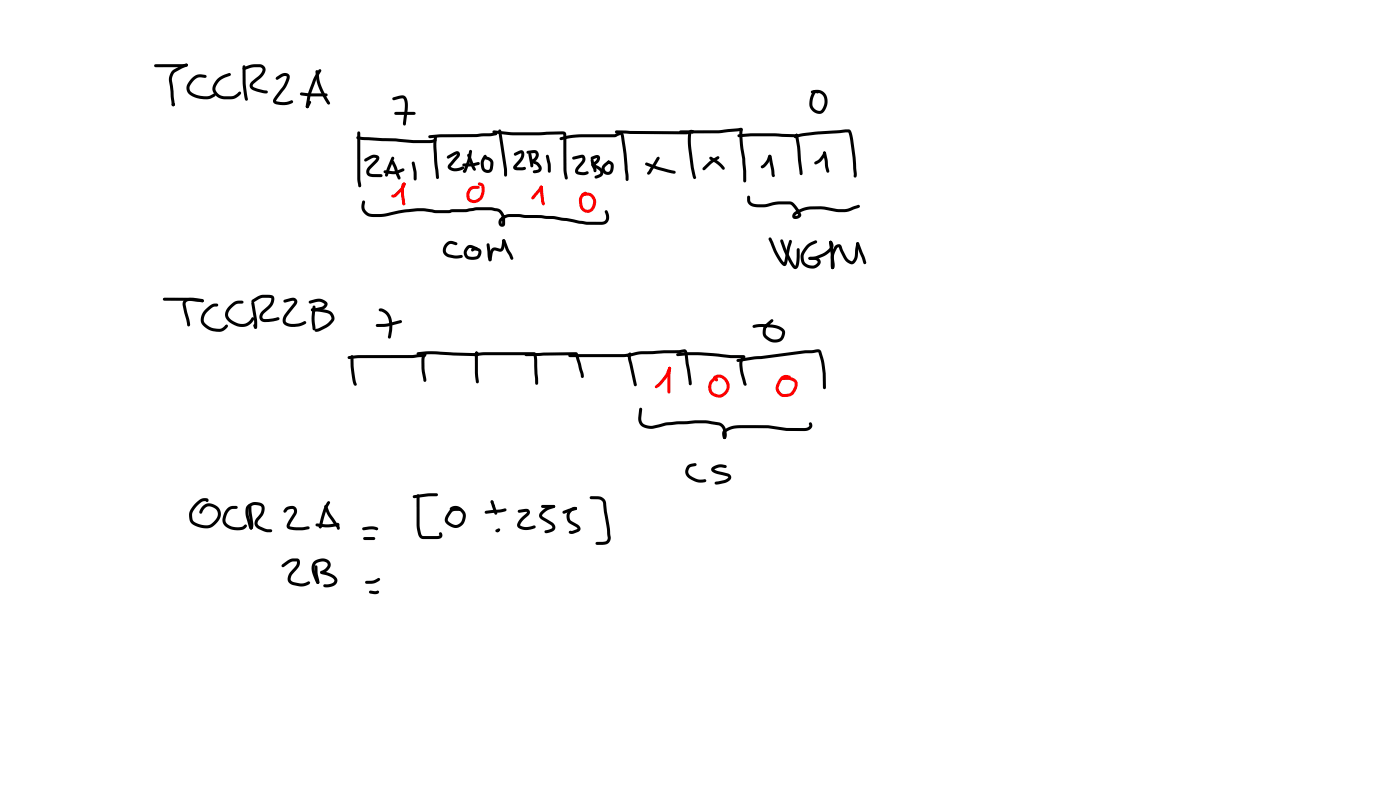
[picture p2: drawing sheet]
<svg xmlns="http://www.w3.org/2000/svg" width="337mm" height="190mm" viewBox="0 0 337 190" stroke-linecap="round" stroke-linejoin="round" font-family="sans-serif">
<g fill="#000">
<path d="M37.1 15.5l7.8-.2 .3 .3-.3 .4-1 .1h-6.5l-.3-.1zM41.4 17l2.3-1.3 1.1-.4 .3 .1 .1 .2-.2 .3-2.8 1.4a2.33 2.33 0 0 0-.8 2.5l.6 5.4-.4 .3-.3-.3-.5-4.5a3.9 3.9 0 0 1 0-2.5zM46.2 18.7l.9-.6 .7-.2 1.6 .1 .3 .4-.4 .3-1-.1a3.1 3.1 0 0 0-2.7 2.4 1.45 1.45 0 0 0 1.1 1.6 4.4 4.4 0 0 0 4.4 0l.4-.2 .3 .1 .1 .3-.2 .3a5.5 5.5 0 0 1-6.6-.9 2.39 2.39 0 0 1 .7-3zM52.2 19l1.4-.9 1.5-.6 .3 .1 .1 .5-1.3 .5a2.79 2.79 0 0 0-2.2 3.3l.8 .9 1.2 .3h2l1.6-1.1a.56 .56 0 0 1 .3 .5 .56 .56 0 0 1-.4 .5 2.86 2.86 0 0 1-2 .9h-1.5a2.64 2.64 0 0 1-2.7-1.6 2.64 2.64 0 0 1 .7-3.1zM58.4 16.3l1.8-.7 2-.2a1.49 1.49 0 0 1 1.6 1 1.49 1.49 0 0 1-.5 1.7l-2.4 2.1-.2 .4 .5 .5 2.2 .6a.64 .64 0 0 1 .6 0 .64 .64 0 0 1 .3 .7h-1.1l-2.2-.7a1.2 1.2 0 0 1-1-.8 1.2 1.2 0 0 1 .5-1.3l1.4-1.2a2 2 0 0 0 1.2-1.9l-.6-.3h-1.5l-2.3 .7-.3-.2zM58.4 15.8l.3-.1 .3 .3 .1 4.3 .5 3.5-.1 .3h-.5a10.4 10.4 0 0 1-.7-4.1zM66.4 18.5l1-.6a1.27 1.27 0 0 1 1.4-.4 1.27 1.27 0 0 1 .8 1.2l-.9 2.4-2.3 3.2a4.1 4.1 0 0 0 2.4 .2l1.3-.4 .4 .3a3.2 3.2 0 0 1-3.2 .8l-.8-.1a.92 .92 0 0 1-.9-.7 .92 .92 0 0 1 .4-1l1.5-2a4.8 4.8 0 0 0 1.4-3l-.7-.1-1.6 .9-.4-.4zM75.9 16.9l.3-.1 .4 .3 .2 1.9a18.2 18.2 0 0 0 2.6 5.8l-.4 .3-.3-.1a15.4 15.4 0 0 1-2.9-7.8zM76.6 16.8l.3-.2 .4 .4a20.4 20.4 0 0 0-2.6 5.8l-.6 3.1h-.5l-.1-.6a19.5 19.5 0 0 1 3.1-8.5zM41.5 24.7l.5 .1 .1 .2-.2 .4-.3 .1-.3-.3zM72.2 22.3l6.2 .1 .4 .4-.4 .4-4.4-.1-1.6-.2-.3-.3zM74.2 24.2l.5 .1 .1 .3-.6 1.2-.3 .2-.4-.4z"/>
<path d="M85.8 32.8l9.4 .4 4.2 .5 4.1-.1 .7-.1a.52 .52 0 0 1 .7 .2l-.2 .3-.8 .3-4.6 .1-4.2-.4-8.3-.4-1.1-.3zM86 31.7l.2-.1 .4 .3v11.2l.2 1.6-.3 .3-.4-.3-.2-1.6zM94.4 23.5l1.4-.5a1.49 1.49 0 0 1 1.6 .1 1.49 1.49 0 0 1 .6 1.5v1.7l-.4 3.5-.4 .4-.3-.4 .4-3.6v-1.8a.76 .76 0 0 0-.4-.7 .76 .76 0 0 0-.9 0l-1.3 .4-.3-.1zM94.9 27l4.7-.1 .3 .3-.3 .4h-4.5l-.2-.1zM103 32.6l2.7-.3 8.8-.1 4.7-.4 .4 .3-.4 .4-1 .2-3.7 .2-8.4 .1-2.8 .2-.3-.1zM104.5 32.6h.5l.1 .2a49.4 49.4 0 0 0 .4 9.8l-.3 .4-.4-.3-.3-2.7a24.7 24.7 0 0 1 0-7.4zM118.5 31.4l.3-.1 4.5 .5 12-.2 .6 .1 .2 .7 .1 8.5 .3 1.9-.1 .2-.5 .1a3.1 3.1 0 0 1-.4-2.2l-.1-8.7-5.9 .3h-6.7l-4.1-.5-.3-.3zM119.9 31.2l.2-.1 .4 .3 1.4 9.1v1.6l-.4 .3-.3-.3-.1-1.5-1.3-9.1zM134.6 33.1l.2-.1a28.8 28.8 0 0 1 9.2-.7l3.7-.1 .8-.3a.79 .79 0 0 1 .8-.3 .79 .79 0 0 1 .6 .6l.7 4.7 .5 5v1.2l-.4 .4-.3-.4-.5-6.1-.7-4.7-1.3 .7h-3.9a29.7 29.7 0 0 0-9.1 .7l-.3-.1zM147.9 31.4l17 .1 1.6-.2 .4 .4-.3 .3-1.7 .3-13.5-.1-3.2-.2-.4-.3zM163.3 31.4l9.4-.1 5.5-.6 .4 .3v.3a13 13 0 0 0 .2 5l.6 4.8v2.4l-.4 .3-.3-.3-.3-5.3a27.4 27.4 0 0 1-.6-6.7l.1-.4 .2 .3-5.4 .6h-9.1l-.3-.1zM165.7 31.4l.6-.2a.44 .44 0 0 1 .5 .3 .44 .44 0 0 1-.3 .5l-.3-.2 .1 .2-.1-.1-.1 1 .2 3.9a18 18 0 0 0 1 5.7l-.1 .4-.2 .1-.4-.2a19.1 19.1 0 0 1-1-5.9l-.3-2.8a4.1 4.1 0 0 1 .4-2.7z"/>
<path d="M166.2 31.5l.3-.2 .3 .1v.5l-.3 .1-.3-.1zM177.4 32.4l3-.4h5.9l5.1 .2-.2 .2 .4-.2 .3 .4-.1 .2-.4 .2-10.6-.3-3.2 .3-.2-.1zM184.8 37.3l.3-.1 .3 .3-.7 1.7-1.1 1.1-.4 .2-.3-.4a5.9 5.9 0 0 0 1.9-2.8zM184.8 37.3l.4-.1 .3 .4 .6 3.1 .1 1.8a.54 .54 0 0 1-.6-.2 .54 .54 0 0 1-.1-.5l-.7-4.1 .1 .2-.2-.4zM190.9 32.6a17 17 0 0 1 6.1-1l6.2-.5a1.18 1.18 0 0 1 1.7 1.2l.8 5.5 .3 3.8a.64 .64 0 0 1-.1 .7 .64 .64 0 0 1-.6 .3l-.2-2a42.9 42.9 0 0 0-1.1-8.7l-.1-.1h.1l-8.1 .6-2.8 .3-1.9 .5-.3-.1zM191.3 32.2h.5l.1 .4-.1 .2h-.5l-.2-.3zM191.3 32.2h.5l.1 .3-.2 .3-.5-.1-.1-.2zM191.3 32.2h.5l.1 .3 .4 2.7 .6 6.5-.3 .4-.4-.4-.6-6.4-.5-2.7zM198 36.5h.5l.1 .3-.3 .8a3.8 3.8 0 0 1-2.2 1.9l-.3-.1v-.4a3.9 3.9 0 0 0 2-2zM195 21.9l1-.3a2.67 2.67 0 0 1 2.8 3.7l-.1 .5a1.93 1.93 0 0 1-1.6 1.6 1.93 1.93 0 0 1-2-1 3.9 3.9 0 0 1 .8-4.8l.9 .3v.5l-.7-.1a3.5 3.5 0 0 0-.5 3.6 1.21 1.21 0 0 0 1.9 .5 2.57 2.57 0 0 0-.1-3.8l-.8-.3-1.3 .2-.3-.1zM197.9 36.5l.3-.1 .3 .2 .4 1.7 .5 2.8-.4 .4-.3-.2-.3-1.1-.6-3.4zM179.7 47.1h.5l.1 1.1a1.18 1.18 0 0 0 1.1 .8l.9 .1a7 7 0 0 0 3.3-.5l1.5-.2h2.9a4.9 4.9 0 0 1 2.6 3.4 1.34 1.34 0 0 1-2.1 .4l.1-.8a6.3 6.3 0 0 1 4.2-1.8 20.4 20.4 0 0 1 6.8 .6l2.1-.1 2.7-.9 .3 .4-.5 .4a9 9 0 0 1-4.6 1 18.6 18.6 0 0 0-7.5-.6l-2 .8-1 .7 .8-.2a4.5 4.5 0 0 0-2-2.6h-1.4a12.2 12.2 0 0 0-4.5 .7h-1.2a2.79 2.79 0 0 1-3-1.1l-.2-.6z"/>
<path d="M184.8 57.1l.3-.1 .3 .2 1.6 3.6 1 1.7 .7 .7-.3 .1 1.2-5.3 .4-.4 .3 .1 .1 .4-1.1 4.7a.79 .79 0 0 1-.2 .9 .79 .79 0 0 1-.8 .1l-.9-.9-1.3-2.2-1.3-3.2zM187.7 57.6l.2-.1 .3 .2 1.1 2.8 1.8 3.4 .4-1.3v-2.6l.4-.4 .2 .1 .1 2-.2 1.9a.85 .85 0 0 1-.6 1 .85 .85 0 0 1-1-.5l-2-3.7-.8-2.4zM193.9 58.9l1.1-.7 1-.5 .3 .1 .1 .5-1.1 .5a3.3 3.3 0 0 0-2 3.8 1.76 1.76 0 0 0 1.5 1.3 1.76 1.76 0 0 0 1.8-1l-.5-.4-1.4-.1-.4-.3 .4-.4h1.2a1.3 1.3 0 0 1 1.4 1.1 1.3 1.3 0 0 1-1 1.4 2.71 2.71 0 0 1-3.4-.7 2.71 2.71 0 0 1 .2-3.5zM199.4 58l.3-.2 .3 .4 .6 5.9a.43 .43 0 0 1-.3 .5 .43 .43 0 0 1-.5-.3l.2-.3zM205.9 58.3l.3-.1 .3 .2 1.3 3.2 .5 1.5-.4 .4-.4-.3-1.7-4.6zM39.2 71.6l6.2-.1 2.9 .3a.46 .46 0 0 1 .6 .3 .46 .46 0 0 1-.2 .5l-.4-.1 .2 .1-3.1-.3-5.9-.1-.4-.3zM44.2 72.1l.7-.4 1.4-.2 2.4 .4 .3 .4-.3 .3-2.2-.3a1.52 1.52 0 0 0-1.8 .5l.3 2.2 .7 2.5v.6l-.4 .3-.3-.3-1.1-4.7 .1-.8zM49.3 74.4l1.2-1 .8-.4h1.1v.5a4 4 0 0 0-3.4 3.4 2.45 2.45 0 0 0 2.1 1.9l1.9 .2 .4-.2 .8-.7 .3-.2 .2 .1a1.43 1.43 0 0 1-1.1 1.5l-.6 .2a4.9 4.9 0 0 1-4.1-1.4 2.61 2.61 0 0 1 .4-3.9zM55.1 73.5l1.5-1.1 .8-.2 1.1 .1v.5l-1.1 .1a3 3 0 0 0-2.5 3.1 3.6 3.6 0 0 0 4.8 1.3l.9-1.1 .4 .1a1.99 1.99 0 0 1-1.4 1.9 4.4 4.4 0 0 1-5.5-2.3l.2-1.2zM60.6 72l1.3-.8a5.3 5.3 0 0 1 3.4-.3 1.13 1.13 0 0 1 .5 1.7l-.5 1-1.9 1.8-.3 .7a.49 .49 0 0 0 .6 .6l3.1-.5 .3 .1v.5a8 8 0 0 1-3.7 .5 1.48 1.48 0 0 1-1.1-1.2 1.48 1.48 0 0 1 .8-1.5l.9-.8a2.45 2.45 0 0 0 1.2-2.2l-.7-.1a3.3 3.3 0 0 0-2.3 .4l-1.4 .8-.4-.4zM60.5 72.6l.3-.1 .3 .3 .7 4.2a2.21 2.21 0 0 1-.1 1.9h-.5l-.1-.3v-1.5l-.7-4.2zM61 77.9l.2-.1 .4 .3 .2 .5-.1 .3-.3 .1-.3-.3-.2-.4z"/>
<path d="M61.2 78.3h.5l.1 .3-.1 .3h-.5l-.1-.3zM68.2 72.1l1.6-.5a1.1 1.1 0 0 1 1.4 .3 1.1 1.1 0 0 1-.1 1.5l-2.1 2.6a1.01 1.01 0 0 0-.3 1.3 1.01 1.01 0 0 0 1.2 .5 5.5 5.5 0 0 0 3.4-.7l.3 .4a4 4 0 0 1-3.5 1 1.79 1.79 0 0 1-2.2-1.4l.2-.9 .3-.6 2.4-3.1-.5-.3-1.8 .5-.3-.1zM74.3 72.4l1.4-.5a2.42 2.42 0 0 1 3.1 1.1l-.3 .7-.7 .6-2.7 .5-.3-.1v-.5l2.5-.5 .7-.6-1.3-.6-2.1 .4-.3-.1zM74.8 74.2a8.8 8.8 0 0 1 4.8 .7 1.88 1.88 0 0 1 .6 2.2l-1.3 1.4-1.9 1a.88 .88 0 0 1-1.4-.1l.1-.3 .9-.3 1.9-.9 1.2-1.4a1.41 1.41 0 0 0-1.4-1.3l-3.2-.4-.3-.1zM75.2 73.5h.5l.2 .2-.3 2.7 .3 2.6-.4 .4a.9 .9 0 0 1-.4-1.1l-.2-2.2zM90.4 77.9l2.7-.2 3.1-.8 .3 .1 .2 .3-.3 .3-3.6 .9-2.1 .1-.3-.2zM91.1 74.2a2.86 2.86 0 0 1 3.1 2.6l.1 2.5-.3 1.8-.4 .3-.4-.4 .4-1.8a4.5 4.5 0 0 0-.9-3.7l-.7-.6-.9-.2zM181 78.2l.3-.2a11.6 11.6 0 0 1 5.1 .1l.9 .3a1.96 1.96 0 0 1 1.4 1.8 1.96 1.96 0 0 1-1.3 1.9 2.82 2.82 0 0 1-3.1-.4 2.82 2.82 0 0 1-.8-3l.4-.7 1.4-1.3 .5 .1v.5l-1.1 1a2.09 2.09 0 0 0-.5 2.1v.1a2.54 2.54 0 0 0 3.2 .8l.3-.4a1.08 1.08 0 0 0 .3-1.1 1.08 1.08 0 0 0-.9-.7 9 9 0 0 0-3.9-.5l-2 .2-.2-.1zM194.4 61.8l.3-.1a6.9 6.9 0 0 0 4.5-1.8l.4-.8-.3-.9 .1-.3a.82 .82 0 0 1 1 1 2.41 2.41 0 0 1-1.5 2.2l-.9 .5a5 5 0 0 1-3.6 .7zM200.8 59a.91 .91 0 0 1 .9-.3 .91 .91 0 0 1 .7 .6l1.3 2.8 .9 .6 .4-.1a3.1 3.1 0 0 0 .6-2.5l.2-1.6 .4-.3 .3 .4-.2 1.3a4.1 4.1 0 0 1-.9 3.3l-.1 .1a1.88 1.88 0 0 1-2.5-1.3l-1.2-2.6-.4 .2-.6 1.4-.2 .9 .1 2.4-.4 .3-.4-.3v-2a5.5 5.5 0 0 1 1.1-3.3zM83.6 85.7l2.6-.4h12.9l2-.2h.8v.3l-.1-.3 .3-.3a.53 .53 0 0 1 .4 .6 .53 .53 0 0 1-.6 .4l-2.8 .2h-12.9l-2.3 .3-.3-.1zM84.3 85.4l.3-.1 .4 .4v2.6l.4 2.8 .4 1.2-.1 .3a.76 .76 0 0 1-.9-1l-.5-3.7z"/>
<path d="M100.2 84.7l.3-.1a30.7 30.7 0 0 1 7.8 0l6.4 .2-.2 .4-.3-.4a.51 .51 0 0 1 .9 0 .51 .51 0 0 1-.5 .8l-5.7-.2a35.2 35.2 0 0 0-8.4-.1l-.3-.1zM101.8 84.9l.3-.1 .4 .3-.3 .4 .1-.1-.3 1a15.8 15.8 0 0 0 .5 4.8l-.1 .4-.3 .2-.2-.1-.2-.6a12.6 12.6 0 0 1-.3-5.5zM113.8 85l2.5-.4h12.1a1.42 1.42 0 0 1 .7 1.7l.3 5.8-.4 .4-.4-.4-.2-5.8-.2-1.1 .2 .1h-12.1l-2.2 .3-.3-.1zM114.2 84.6l.3-.1 .3 .1 .1 .4a29.4 29.4 0 0 0 .2 6.5l-.1 .5-.2 .1-.3-.1-.1-.4a30.2 30.2 0 0 1-.2-6.6zM126.2 84.9l4.4-.2 8.1-.1 .3 .6 .9 3.4a2.95 2.95 0 0 1 .4 2.1l-.3 .1-.4-.3-1.4-5.3 .3 .1-12.1 .3-.2-.1zM136.7 85.2l13.3-.1 1.2-.2-.1 .3 .1-.4 .2-.1 .4 .2a.69 .69 0 0 1-.9 .8l-13.9 .1-.3-.1zM150.7 85.2l3.1-.8 11-.4 .3 .3 .2 .7 1 6.8-.1 .7-.3 .1-.3-.4-1.2-7.6h.2l-1.4 .2-9.3 .3-2.9 .7-.3-.1zM151.2 84.8l.2-.1 .4 .4-.1 1 1.4 6.3-.1 .3-.3 .1-.3-.3-1.4-6-.1-.9zM153.8 98h.5l.1 .3-.2 2a1.7 1.7 0 0 0 1.9 2h.6a29.9 29.9 0 0 1 9.1-1.2l4-.1 2.9 .4a2.81 2.81 0 0 1 1.7 4h-.5v-.5a2.6 2.6 0 0 0-.9-2.6l-3.3-.6-3.9 .1a32.9 32.9 0 0 0-9.3 1.2 2.67 2.67 0 0 1-3-1.8l-.1-.9zM162.6 85l.3-.2a51.2 51.2 0 0 1 13 .5h2.6a.51 .51 0 0 1 .6 .3 .51 .51 0 0 1-.1 .6l-.5 .6v.6l.2 2.3 .8 2.6-.4 .4-.2-.1-.2-.5-.7-2.2-.3-2 .1-1.2 .7-1 .2 .3h-3.1l-4.1-.4a38.8 38.8 0 0 0-8.6 0l-.3-.1zM177.1 86.4l4.2-.8 12.2-1.5 3.2-.2 .4 .1 .3 .4a18.4 18.4 0 0 1 1.1 5.3l.1 3.4-.4 .4-.4-.3v-3.5l-.4-2.7-.7-2.4-15.3 1.7-4 .7-.3-.1zM165.3 111.8l.9-.4h1.2v.4l-1.1 .3a1.22 1.22 0 0 0-.8 1 1.22 1.22 0 0 0 .5 1.2 3.7 3.7 0 0 0 3.4 .8l.3 .1 .1 .3a1.63 1.63 0 0 1-1.9 .4 4.5 4.5 0 0 1-2.9-1.6 1.99 1.99 0 0 1 .3-2.5z"/>
<path d="M173.9 103.4l1.3-.8a7.2 7.2 0 0 1 3.3-.5l6.2 .1a24.3 24.3 0 0 0 9.1 .6l.7-.4-.1-.6a.45 .45 0 0 1 .6-.2 .45 .45 0 0 1 .3 .5 1.53 1.53 0 0 1-1.9 1.5l-4.4-.1-4.4-.6h-6.9a3.9 3.9 0 0 0-3.4 1.2l.2 1a.46 .46 0 0 1-.6 .3 .46 .46 0 0 1-.2-.6l-.1-.8zM171.2 112.3l1.7-.7 1.5 .1 .3 .4-.3 .3-1.4-.1-1.3 .5 3.1 .9a1.03 1.03 0 0 1 1 .9 1.03 1.03 0 0 1-.8 1.1l-2.6 .7-.5-.1-.1-.2a.75 .75 0 0 1 .9-.5l1.6-.3 .7-.7-3.6-1.1-.4-.6z"/>
<circle cx="41.6" cy="25.2" r=".36"/>
<circle cx="73.9" cy="25.6" r=".37"/>
<circle cx="198.2" cy="36.8" r=".36"/>
<circle cx="199.7" cy="58.2" r=".36"/>
<circle cx="206.2" cy="58.6" r=".36"/>
<circle cx="200.1" cy="64.3" r=".37"/>
<circle cx="114.5" cy="84.8" r=".36"/>
<circle cx="174.2" cy="105.1" r=".36"/>
</g>
<g fill="#f00">
<path d="M160.7 88.3l.3-.2 .2 .1 .1 .5a8.2 8.2 0 0 1-3.5 4.6l-.4-.4 .2-.3a8 8 0 0 0 3-4.3z"/>
<path d="M160.7 88.2h.5l.1 .3-.1 1.6v4.1l-.4 .4-.4-.4v-4.2z"/>
<path d="M171.6 90.4a2.4 2.4 0 0 1 3.7 1.6 2.59 2.59 0 0 1-2.2 3.5 2.59 2.59 0 0 1-2.8-3.1 1.93 1.93 0 0 1 2-1.7l.3 .6-.4 .3-.4-.4 .2 .1a1.86 1.86 0 0 0-.2 3.2 1.86 1.86 0 0 0 2.9-1.4 2.25 2.25 0 0 0-1.3-2.3 1.67 1.67 0 0 0-1.6 .3l-.4-.4z"/>
<path d="M187.7 90.6l1.1-.5 1 .1 .3 .4-.3 .3-.9-.1-.5 .1-.9 1.4a1.51 1.51 0 0 0-.1 1.6 1.51 1.51 0 0 0 1.4 .7l1.3-.3 .9-1.7a1.07 1.07 0 0 0-1.2-1.3h-1.4l-.3-.1v-.5a3.3 3.3 0 0 1 3.2 .5l.2 .3a3.1 3.1 0 0 1-1.4 3.6 2.42 2.42 0 0 1-3.3-.8l-.1-.2a2.54 2.54 0 0 1 .5-2.8z"/>
<circle cx="161" cy="88.5" r=".36"/>
</g>
<g fill="#000">
<path d="M87.7 38.1l1.3-.7a1.39 1.39 0 0 1 2.2 .6l-.5 .9-1.7 1.8-.2 .7 .1 .2 .4 .2h2.3l.4 .4-.1 .3h-2.3l-.7-.1a1.34 1.34 0 0 1-.4-2.3l2-2.1-.8-.1-1.8 .9-.4-.3zM94.2 38.7l.4-.1 .7 1.3 1 2.8-.1 .3-.3 .1-.3-.2-1.5-3.9zM94.2 37.7h.5l.1 .4-1.6 4.1-.3 .2-.3-.1v-.3l.4-1.6zM99.1 38.9l.2-.1 .4 .3 .4 2 .1 1.9-.4 .4-.4-.4v-1.8l-.4-2zM107.6 37.4l1.5-.8a.87 .87 0 0 1 1.3 0 .87 .87 0 0 1-.2 1.3l-1.9 2.1a2.27 2.27 0 0 0 2.8 0l.4 .1 .1 .2a2.57 2.57 0 0 1-4-.1l.2-.6 2.1-2.6-2.2 1.1-.3-.3zM111.2 39.4l2.3-.2 1.5-.3 .4 .4-.3 .3-1.8 .4h-1.8l-.3-.1zM112.4 37l.3-.1 .3 .3 1.4 3.3-.1 .4a.72 .72 0 0 1-.9-.7l-1.1-2.8zM112.9 36.1h.5l.1 .3a14.4 14.4 0 0 1-1.3 4.5 .57 .57 0 0 1-.8 .5l-.1-.5h.5h-.4l.9-2.5zM116.3 37.3l.3-.1 .4 .3-.5 .9a2.29 2.29 0 0 0 .2 2.2l.2 .1a.56 .56 0 0 0 .9-.3v-1.5l-.5-.4-.7-.3a.51 .51 0 0 1 .2-.5 .51 .51 0 0 1 .7 0l.7 .5 .4 .6-.1 1.7a1.48 1.48 0 0 1-1.8 1 1.48 1.48 0 0 1-1.1-1.7v-1.1zM123.6 36.9l1-.6a.96 .96 0 0 1 1.3 .1 .96 .96 0 0 1 .1 1.2l-.6 1.1-1.3 1.6-.1-.2h2.1l.2 .1 .1 .5-.7 .2h-1.4a.73 .73 0 0 1-.8-.3 .73 .73 0 0 1 0-.8l.7-.7a2.21 2.21 0 0 0 1.1-2.3l-1.4 .6-.3-.1zM126.6 36.3l1.8-.2a1.31 1.31 0 0 1 1.2 1 1.31 1.31 0 0 1-.6 1.4l-.6 .4-.6 .2-.4-.4 .3-.3a1.19 1.19 0 0 0 1-1.5l-.3-.1-1.5 .1-.2-.1zM127.1 36.8l.3-.1 .3 .3 .5 2.8-.4 .4-.3-.3-.5-2.8z"/>
<path d="M127.5 38.5l.3-.2 1.3 .6 .9 .9a1.08 1.08 0 0 1-.6 1.7h-1.2v-.5l1.1-.3 .2-.3-.6-.8-1.4-.6zM131.3 37.3l.3-.1 .3 .2a7.8 7.8 0 0 1 .4 4l-.3 .1-.3-.4v-1.6l-.5-2zM137.6 37.8l2-.6a1.11 1.11 0 0 1 1.2 .7 1.11 1.11 0 0 1-.5 1.3l-1.2 1.5-.1 .4 .1 .1a2.36 2.36 0 0 0 1.9 0h.4a.67 .67 0 0 1-.8 .9 2.72 2.72 0 0 1-2.2-.5l-.2-.4 .1-.6 1.6-2 .1-.7-2.1 .5-.3-.2zM142 37.8l1-.5a.9 .9 0 0 1 1.2 .4 .9 .9 0 0 1-.3 1.2l-1.2 .9 .1-.4 1.8 1a1.28 1.28 0 0 1-.1 2.1l-1.1 .4-.4-.1v-.5l1.2-.5 .1-.5-.5-.5-1.2-.7a.54 .54 0 0 1-.5-.6 .54 .54 0 0 1 .6-.5l.6-.5 .3-.5-1.3 .4-.2-.2zM142.1 38.2l.2-.1 .4 .3 .2 1.2 .4 .9a.65 .65 0 0 1-.3 .9l-.2-.1-.6-1.5-.2-1.3zM145.1 39.5l1-.9 .5 .1-.1 .5-1.1 1.2 .1 .6 .5 .3a.58 .58 0 0 0 .7-.6l.1-1.1-.9-.7 .1-.2 .4-.1a1.54 1.54 0 0 1 1 2.3 1.43 1.43 0 0 1-2.1 .9 1.43 1.43 0 0 1-.2-2.3zM155.2 39.1l.3-.1 2.9 1.1 3.7 .9 .3 .4-.1 .2-.3 .1-4.2-1-2.5-1-.2-.3zM157.9 37.8l.3-.2 .3 .1v.5l-2 3.3a.52 .52 0 0 1-.5 .4 .52 .52 0 0 1-.5-.3zM170.6 37.7h.4l2.2 1.4 1 1.1-.1 .5-.2 .1-.3-.1-1.2-1.2-1.7-1.2-.2-.3zM87.2 48.2l.5 .1 .1 .2-.2 1.1a1.95 1.95 0 0 0 2.2 1.8 11.4 11.4 0 0 0 4-.4l3.3-.7 3.3-.3h1.7l2.7 .5h2.9l1.1-.3h3.2l2.5-.4h3.6l.9 .2a2.51 2.51 0 0 1 2.4 3 1.24 1.24 0 0 1-.3 1.4 1.1 1.1 0 0 1-1.2-.7 1.1 1.1 0 0 1 .4-1.3l.5-.4a7.6 7.6 0 0 1 5.2-.4l6.9 .3 8.2 1.4h3.5l.7-.2 .3-.4 .1-.8-.3-1.1 .3-.3a2.37 2.37 0 0 1 .7 2.3 1.68 1.68 0 0 1-1.8 1.2h-3.5l-8.2-1.4-6.6-.2a12.5 12.5 0 0 0-4.6-.1l-1 .7-.1 .4 .1 .4a2.93 2.93 0 0 0-.9-2.9l-1.8-.4-3.8 .1a15.8 15.8 0 0 1-5.5 .4l-.8 .2h-3.2l-2.6-.4-1.9-.1-3 .4-3.2 .6a11.5 11.5 0 0 1-5.6 .2 2.49 2.49 0 0 1-1.5-2.6zM92.3 41l2.5 .1 2.1-.7 .3 .4-.2 .3-2.3 .8-2.2-.3-.3-.3zM107.1 58.5l.7-.5 .6-.1 1.3 .3 .3 .4-.4 .3-.9-.3a1.29 1.29 0 0 0-1.5 1 1.29 1.29 0 0 0 .8 1.5l1.5 .3 1.4-.2 .4 .4a1.91 1.91 0 0 1-2.2 .5l-1.3-.3a1.87 1.87 0 0 1-1.4-1.4 1.87 1.87 0 0 1 .7-1.9z"/>
<path d="M117.1 58.5l.2-.1 .4 .3 .3 3.1a.5 .5 0 0 1 .1 .7 .5 .5 0 0 1-.6 .2l-.3-1zM120.8 57.6l.5-.1 .2 .3 .8 2 .8 1.5 .3 .7-.1 .3-.2 .1-.4-.2-.9-1.8-1.1-2.6zM169 40.3l2-1.9 1.4-.8h.5l.1 .3-.2 .3-1.6 1-1.7 1.6h-.5zM112.3 59.1l.4-.2h.6l1.4 .5 .2 .3-.4 .4-1.3-.5a1.11 1.11 0 0 0-1 1.4 1.11 1.11 0 0 0 1.6 .7l.8-.2 .4-.7a.39 .39 0 0 0 0-.4 .39 .39 0 0 0-.4-.2h-.6l-.4 .2a.53 .53 0 0 1-.2-.6 .53 .53 0 0 1 .6-.3 1.38 1.38 0 0 1 1.7 .6 1.38 1.38 0 0 1-.4 1.8 2.56 2.56 0 0 1-3.6-.4 1.91 1.91 0 0 1 .6-2.4zM118.2 59.7l.7-.3 1.4 .3 .4-1.9 .4-.3 .3 .3-.1 1.4a1.11 1.11 0 0 1-1.3 1.2l-1-.2a.58 .58 0 0 0-.6 .8l-.3 1.5-.3 .3-.3-.1-.1-.3 .3-1.6z"/>
<circle cx="127.8" cy="38.7" r=".36"/>
<circle cx="121.1" cy="57.8" r=".36"/>
</g>
<g fill="#f00">
<path d="M96.9 44l.2-.1a.78 .78 0 0 1 .1 1.3l-1.9 2a.8 .8 0 0 1-1.2-.1l.1-.3 .7-.2 1.2-1.2 .7-1.2v.2z"/>
<path d="M96.7 44.1l.4-.3 .4 .4-.3 .4-.1 .8 .3 3.4-.2-.2 .3 .4-.4 .3-.4-.4-.3-2.2v-2z"/>
<path d="M112.8 45.1l.5-.3 .7-.2h1l.4 .4-.4 .4h-1a1.48 1.48 0 0 0-1.1 1 1.48 1.48 0 0 0 .5 1.5 1.69 1.69 0 0 0 2.1-1l.3-1.1-.1-.9-.1-.2-.4-.2a.42 .42 0 0 1-.1-.6 .42 .42 0 0 1 .6 0l.3 .1a2.89 2.89 0 0 1 .3 3.2 2.89 2.89 0 0 1-2.8 1.5 2.02 2.02 0 0 1-.8-3.4z"/>
<path d="M129.9 44.7h.5l.1 .2-.4 .7-1.7 2.2-.3 .1-.3-.1v-.4z"/>
<path d="M129.9 44.7l.2-.1 .4 .4 .3 3.2 .2 .8-.1 .2a.72 .72 0 0 1-.7-.2 .72 .72 0 0 1-.1-.7z"/>
<path d="M139.8 46.5l1.1-.2a2.42 2.42 0 0 1 2.3 1.4 2.42 2.42 0 0 1-.5 2.7 1.93 1.93 0 0 1-2.2 .6 1.93 1.93 0 0 1-1.2-1.9 2.46 2.46 0 0 1 1.2-3h.5a.79 .79 0 0 1-.6 1 2.04 2.04 0 0 0-.3 2.4l.4 .6 .6 .3 .6-.1 .5-.5a1.86 1.86 0 0 0-.2-2.6l-.6-.2-1.3 .1-.2-.1z"/>
<circle cx="97.1" cy="44.2" r=".36"/>
<circle cx="130.1" cy="45" r=".36"/>
</g>
<g fill="#000">
<path d="M99.3 119.1l3.8-.6h1.8l.4 .4-.4 .3h-2l-3.3 .5-.3-.1zM100.2 118.8l.3-.1 .4 .4v7.1l.4 2.3 .4 .3 3.7-.1a.22 .22 0 0 0 .2-.1 .22 .22 0 0 0-.1-.2v-.2a.47 .47 0 0 1 .6-.2 .47 .47 0 0 1 .3 .6l-.3 .6-.6 .3h-3.6a1.34 1.34 0 0 1-1.4-1.2l-.4-2.1zM141.8 119.3l1.9-.1a1.95 1.95 0 0 1 2 2.1l1 6.9a1.83 1.83 0 0 1-1.3 2.6l-1.9 .1-.4-.4 .4-.3 1.8-.1 .5-.2a1.56 1.56 0 0 0 .2-1.7l-1-7.2a1.21 1.21 0 0 0-1.3-1.1h-1.6l-.4-.3zM47 120.9a2.56 2.56 0 0 1 3-1.1l.1 .1a.46 .46 0 0 1-.3 .7l-.3-.1-.1-.3 .2 .2a2.08 2.08 0 0 0-2.1 1 2.88 2.88 0 0 0-1.1 3.7 4 4 0 0 0 4.6 .6 2.51 2.51 0 0 0 1.3-2.7 2.04 2.04 0 0 0-1.9-1.4 1.92 1.92 0 0 0-1.9 1.7h-.5l-.1-.3a2.64 2.64 0 0 1 4.1-1.5 2.64 2.64 0 0 1-.1 4.4 3.6 3.6 0 0 1-4.5 .6 2.81 2.81 0 0 1-1.1-4.8zM54.7 122.1l.9-.5h1.4v.5l-1 .2a2.78 2.78 0 0 0-1.7 3v.2a3.4 3.4 0 0 0 3.9 1l.8-.5 .3 .1a1.08 1.08 0 0 1-.9 1.1 4 4 0 0 1-4.8-1.5 3.7 3.7 0 0 1 1.1-3.6zM59.5 121.4a2.78 2.78 0 0 1 4 .2l.1 .9a3.9 3.9 0 0 1-1.4 2.5l-.3 .6a.8 .8 0 0 0 .6 .8l1.4 .6 1.2 .1 .4 .4-.4 .4h-.9l-2-.8a1.58 1.58 0 0 1-.5-2.6l.8-1.1a1.3 1.3 0 0 0 .1-1.8 2.16 2.16 0 0 0-2.8 .5v1.7l.9 3-.3 .4-.5-.4-.9-3.1 .1-1.6zM59.8 121.2l.3-.1 .3 .3 .5 5.1a.56 .56 0 0 1-.8 .6l.1-1.2a13.7 13.7 0 0 1-.4-4.7zM67.8 135.6l1.3-.9 1-.5a1.79 1.79 0 0 1 1.9 .3 2.45 2.45 0 0 1-1.2 2.8l-.5 .7a1.06 1.06 0 0 0-.1 1.7l2 .5 .9-.1 1.1-.5 .4 .4a2.9 2.9 0 0 1-2.7 .9l-1.4-.3a1.68 1.68 0 0 1-1.3-1.2 1.68 1.68 0 0 1 .4-1.7l1.6-1.9 .2-.9-1.3 .1-2.1 1.3-.4-.4zM68.6 122a1.67 1.67 0 0 1 2.7 .3v1l-1.3 2.2-.3 .9a9.4 9.4 0 0 0 4.3 0l.3 .1v.6a8.6 8.6 0 0 1-4.5 .1 1.05 1.05 0 0 1-.9-.7 1.05 1.05 0 0 1 .4-1.2l1.3-2.1v-.8a1.03 1.03 0 0 0-1.4 .1l-.4 .5-.3 .2-.3-.1v-.5zM75.9 125.8l3.8 .1a2.1 2.1 0 0 1 1.8-.2 .4 .4 0 0 1 0 .7 .4 .4 0 0 1-.6-.2l.2 .1-1.7 .4h-1.3l-1.9-.2-.4-.4zM75.7 135.9l.3-.1 .3 .3 .1 1.7 .4 2.1-.4 .4-.4-.4-.3-1.8zM76.9 125.8h.5l.1 .3-.2 .6-.3 .2-.4-.3z"/>
<path d="M77.1 137.3l.5-.1a4.4 4.4 0 0 1 3.4 1.8 1.58 1.58 0 0 1-1.7 2l-.6 .1a.73 .73 0 0 1-1-.4l.4-.4a1.98 1.98 0 0 0 2.3-.7l-.1-.4a5 5 0 0 0-3.1-1.3l-.2-.4zM78 121.4l.3-.1 .3 .2a12.4 12.4 0 0 0 2.3 4.1l.7 .8a.47 .47 0 0 1 0 .6 .47 .47 0 0 1-.5 .2l-.8-1.2a13.1 13.1 0 0 1-2.3-4.2zM78.7 120.5l.3-.1 .4 .3a29.2 29.2 0 0 0-2.2 6.2l-.5-.1-.1-.2 .3-1.4a13.6 13.6 0 0 1 1.8-4.7zM87.1 126.8l2.4-.4a1.3 1.3 0 0 1 1.4 .6l-.3 .4-1.3-.2-1.9 .2-.2-.1zM87.4 129.1l2.5-.1 .3 .4-.3 .3h-2.3l-.2-.1zM87.9 139.6l2.2-.3a1.01 1.01 0 0 1 1.2-.4l.1 .3a2.83 2.83 0 0 1-2.1 1l-1.4-.1zM108.2 121.9a2.43 2.43 0 0 1 2.7 .1 2.43 2.43 0 0 1 1 2.4l-.1 .6a2.47 2.47 0 0 1-1.8 1.8 2.47 2.47 0 0 1-2.5-.8 1.69 1.69 0 0 1 0-2.7 1.99 1.99 0 0 1 1.9-1.3h1.1l.4 .4-.4 .3-1.7 .2-.9 1.2a.85 .85 0 0 0 .2 1.4 1.74 1.74 0 0 0 1.7 .6 1.74 1.74 0 0 0 1.3-1.3l.1-.5a1.89 1.89 0 0 0-1.6-2l-1.2 .3-.3-.4zM116.6 122.8l4.8-.7 .4 .4-.3 .3-1.1 .3-3.5 .3-.3-.1zM124.5 122.6l1.7-.3a.92 .92 0 0 1 1.1 .5 .92 .92 0 0 1-.4 1.1l-1.6 1.7a.45 .45 0 0 0-.3 .6 .45 .45 0 0 0 .5 .3 3.8 3.8 0 0 0 2.8-.3l.4 .1 .1 .3a3.1 3.1 0 0 1-2.9 .7l-.6-.1a1.15 1.15 0 0 1-1-.9 1.15 1.15 0 0 1 .4-1.2l2-2-1.9 .1-.3-.1zM130.2 121.4l2.9-.1 .4 .4-.4 .3h-2.7l-.2-.1zM130 122.9l.3-.2a5.1 5.1 0 0 1 2.7-1.4l-.2 .2 .3-.2 .4 .4-.4 .4a4.4 4.4 0 0 0-2.6 1.3v.1a.34 .34 0 0 0 0 .6l2.4 1.5a1.18 1.18 0 0 1 .6 1.2 1.18 1.18 0 0 1-.8 .9l-1.2 .4-.5-.1v-.5l1.4-.4 .4-.5-.3-.4-2.2-1.3a1.12 1.12 0 0 1-.3-2zM135.3 122.9l3.1-1.1 .3 .4-.2 .3-2.9 .9-.3-.1z"/>
<path d="M138.1 121.9h.5v.5h-.5zM136.8 122.4l1.1-.6a.5 .5 0 0 1 .6 0 .5 .5 0 0 1 .1 .6l-.3 .1a1.53 1.53 0 0 0-1.4 1.2 1.53 1.53 0 0 0 .8 1.7l1.1 .6a.98 .98 0 0 1 .7 .8 .98 .98 0 0 1-.5 1l-1.7 .5a.39 .39 0 0 1-.5-.3 .39 .39 0 0 1 .4-.5h.4l1.2-.5-.2-.3-1-.6a2.23 2.23 0 0 1-.8-3.7zM75.4 134.9a2.5 2.5 0 0 1 4.1 .5 2.34 2.34 0 0 1-1.9 2.4h-.5a.81 .81 0 0 1 .8-1 1.11 1.11 0 0 0 .8-1.5 1.98 1.98 0 0 0-3 .7l.1 1.5 1 2.4-.1 .3-.4 .1a4.2 4.2 0 0 1-1.2-2.5l-.2-1.7zM88.8 142h2.3a.71 .71 0 0 1-1 .7l-1.3-.2z"/>
<circle cx="60.4" cy="126.8" r=".37"/>
<circle cx="77.4" cy="137.5" r=".36"/>
</g>
<g fill="#000">
<path d="M117.9 120.6l.7-.2 .4 1.1-.1 .3h-.5z" fill-rule="evenodd"/>
<path d="M118.4 121.3l.2-.1 .4 .2 .6 1.8-.1 .4-.3 .1-.3-.3-.6-1.8z" fill-rule="evenodd"/>
<path d="M119.2 127.2a.53 .53 0 0 1 .8 .3 .49 .49 0 0 1-.5 .4 .49 .49 0 0 1-.4-.4z" fill-rule="evenodd"/>
<path d="M119.4 127.2l.2-.2 .6 .5-.5 .4-.4-.4z" fill-rule="evenodd"/>
<circle cx="118.3" cy="120.5" r=".36"/>
<circle cx="119.9" cy="127.3" r=".36"/>
</g>
</svg>
